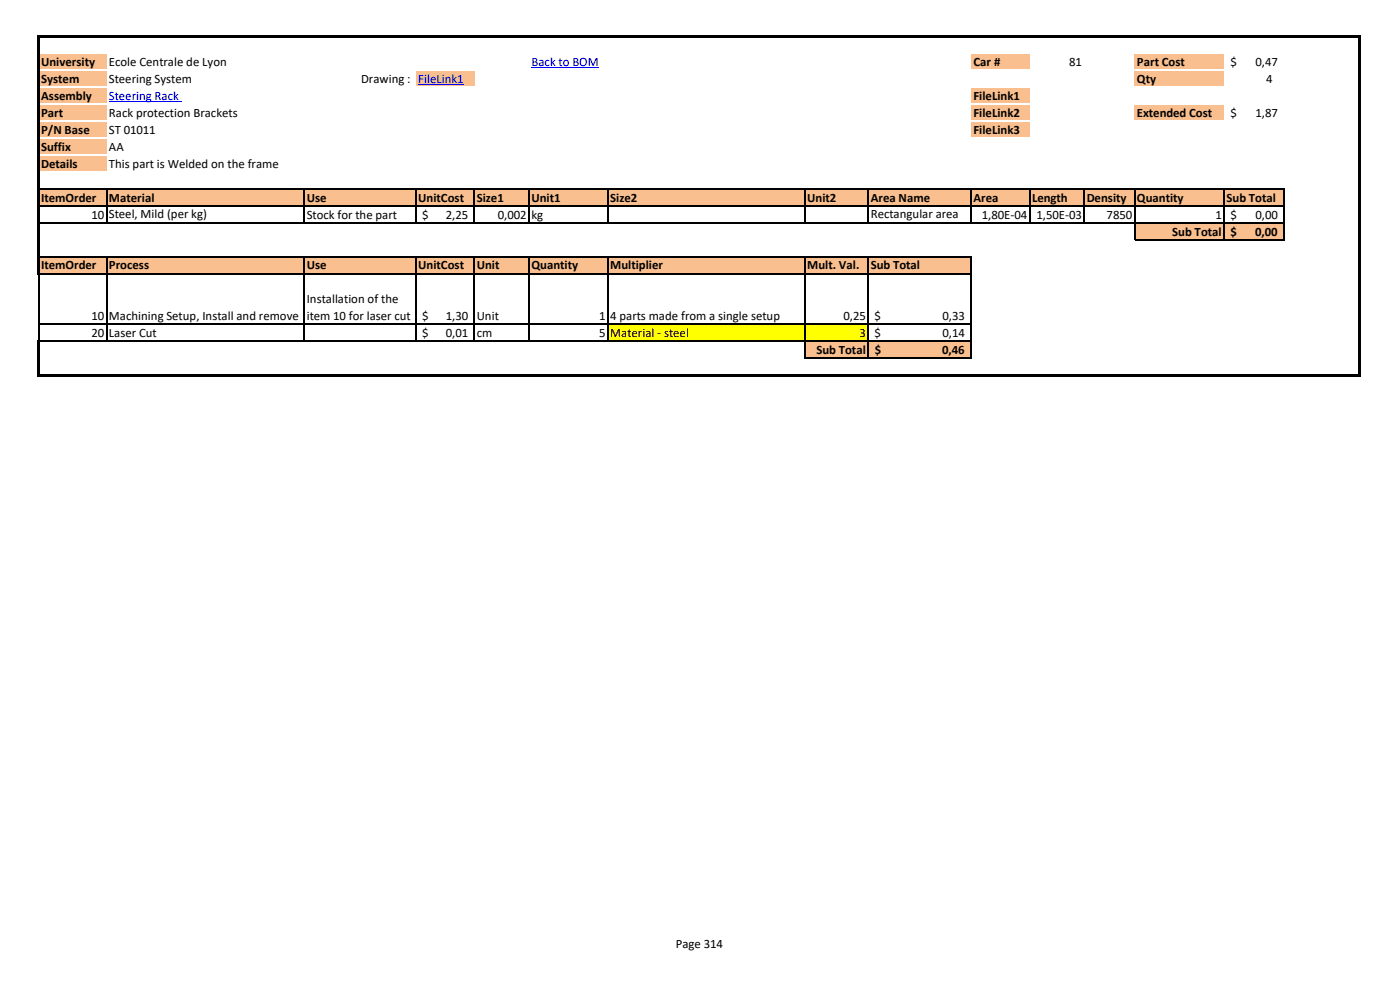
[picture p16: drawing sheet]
<svg xmlns="http://www.w3.org/2000/svg" width="297mm" height="210mm" viewBox="0 0 297 210" stroke-linecap="round" stroke-linejoin="round" font-family="sans-serif">
<defs><g id="words">
<g font-size="2.7">
<text x="8.7" y="14">University</text>
<text x="8.7" y="17.6">System</text>
<text x="23.1" y="14">Ecole Centrale de Lyon</text>
<text x="23.1" y="17.6">Steering System</text>
<text x="76.6" y="17.6">Drawing :</text>
<text x="206.5" y="14">Car #</text>
<text x="226.8" y="14">81</text>
<text x="241.2" y="14">Part Cost</text>
<text x="241.2" y="17.6">Qty</text>
<text x="261" y="14">$</text>
<text x="266.4" y="14">0,47</text>
<text x="268.6" y="17.6">4</text>
<text x="8.7" y="21.2">Assembly</text>
<text x="206.5" y="21.2">FileLink1</text>
<text x="8.7" y="24.8">Part</text>
<text x="8.7" y="28.4">P/N Base</text>
<text x="23.1" y="24.8">Rack protection Brackets</text>
<text x="23.1" y="28.4">ST 01011</text>
<text x="206.5" y="24.8">FileLink2</text>
<text x="206.5" y="28.4">FileLink3</text>
<text x="241.2" y="24.8">Extended Cost</text>
<text x="261" y="24.8">$</text>
<text x="266.4" y="24.8">1,87</text>
<text x="8.7" y="32">Suffix</text>
<text x="8.7" y="35.6">Details</text>
<text x="23.1" y="32">AA</text>
<text x="23.1" y="35.6">This part is Welded on the frame</text>
<text x="8.7" y="42.8">ItemOrder</text>
<text x="19.4" y="46.4">10</text>
<text x="23.1" y="42.8">Material</text>
<text x="23.1" y="46.3">Steel, Mild (per kg)</text>
<text x="65.1" y="42.8">Use</text>
<text x="65.1" y="46.4">Stock for the part</text>
<text x="88.7" y="42.8">UnitCost</text>
<text x="89.5" y="46.4">$</text>
<text x="94.6" y="46.4">2,25</text>
<text x="101.2" y="42.8">Size1</text>
<text x="105.6" y="46.4">0,002</text>
<text x="112.8" y="42.8">Unit1</text>
<text x="112.8" y="46.4">kg</text>
<text x="129.5" y="42.8">Size2</text>
<text x="171.3" y="42.8">Unit2</text>
<text x="184.7" y="42.8">Area Name</text>
<text x="184.7" y="46.3">Rectangular area</text>
<text x="206.5" y="42.8">Area</text>
<text x="208.3" y="46.4">1,80E-04</text>
<text x="218.9" y="42.8">Length</text>
<text x="219.9" y="46.4">1,50E-03</text>
<text x="230.5" y="42.8">Density</text>
<text x="234.8" y="46.4">7850</text>
<text x="241.2" y="42.8">Quantity</text>
<text x="257.8" y="46.4">1</text>
<text x="260.2" y="42.8">Sub Total</text>
<text x="261" y="46.4">$</text>
<text x="266.4" y="46.4">0,00</text>
<text x="248.7" y="50">Sub Total</text>
<text x="261.1" y="50">$</text>
<text x="266.3" y="50">0,00</text>
<text x="8.7" y="57.2">ItemOrder</text>
<text x="23.1" y="57.2">Process</text>
<text x="65.1" y="57.2">Use</text>
<text x="88.7" y="57.2">UnitCost</text>
<text x="101.2" y="57.2">Unit</text>
<text x="112.8" y="57.2">Quantity</text>
<text x="129.5" y="57.2">Multiplier</text>
<text x="171.3" y="57.2">Mult. Val.</text>
<text x="184.7" y="57.2">Sub Total</text>
<text x="65.1" y="64.2">Installation of the</text>
<text x="19.4" y="67.9">10</text>
<text x="19.4" y="71.5">20</text>
<text x="23.1" y="67.8">Machining Setup, Install and remove</text>
<text x="23.1" y="71.4">Laser Cut</text>
<text x="65.1" y="67.8">item 10 for laser cut</text>
<text x="89.5" y="67.9">$</text>
<text x="89.5" y="71.5">$</text>
<text x="94.6" y="67.9">1,30</text>
<text x="94.6" y="71.5">0,01</text>
<text x="101.2" y="67.8">Unit</text>
<text x="101.2" y="71.4">cm</text>
<text x="127.1" y="67.9">1</text>
<text x="127.1" y="71.5">5</text>
<text x="129.5" y="67.9">4 parts made from a single setup</text>
<text x="129.5" y="71.4">Material - steel</text>
<text x="179" y="67.9">0,25</text>
<text x="182.4" y="71.5">3</text>
<text x="185.5" y="67.9">$</text>
<text x="185.5" y="71.5">$</text>
<text x="200" y="67.9">0,33</text>
<text x="200" y="71.5">0,14</text>
<text x="173.2" y="75.1">Sub Total</text>
<text x="185.6" y="75.1">$</text>
<text x="199.9" y="75.1">0,46</text>
<text x="143.4" y="201.2">Page 314</text>
</g>
<g font-size="2.7" fill="#00f">
<text x="88.7" y="17.6">FileLink1</text>
<text x="112.8" y="14">Back to BOM</text>
<text x="23.1" y="21.2">Steering Rack</text>
</g>
</g></defs>
<g fill="#fabf8f">
<path d="M8.3 11.3h14.3v3.6h-14.3z" fill-rule="evenodd"/>
<path d="M206 11.3h12.5v3.6h-12.5z" fill-rule="evenodd"/>
<path d="M240.7 11.3h19.1v3.6h-19.1z" fill-rule="evenodd"/>
<path d="M8.3 14.9h14.3v3.6h-14.3z" fill-rule="evenodd"/>
<path d="M88.2 14.9h12.5v3.6h-12.5z" fill-rule="evenodd"/>
<path d="M240.7 14.9h19.1v3.6h-19.1z" fill-rule="evenodd"/>
<path d="M8.3 18.5h14.3v7.2h-14.3z" fill-rule="evenodd"/>
<path d="M206 18.5h12.5v7.2h-12.5z" fill-rule="evenodd"/>
<path d="M240.7 22.1h19.1v3.6h-19.1z" fill-rule="evenodd"/>
<path d="M8.3 25.7h14.3v3.6h-14.3z" fill-rule="evenodd"/>
<path d="M206 25.7h12.5v3.6h-12.5z" fill-rule="evenodd"/>
<path d="M8.3 29.3h14.3v7.2h-14.3z" fill-rule="evenodd"/>
<path d="M8.3 40.1h264.2v3.6h-264.2z" fill-rule="evenodd"/>
<path d="M240.7 47.3h31.8v3.6h-31.8z" fill-rule="evenodd"/>
<path d="M8.3 54.4h197.8v3.7h-197.8z" fill-rule="evenodd"/>
</g>
<path d="M129 68.8h55.3v3.6h-55.3z" fill-rule="evenodd" fill="#ff0"/>
<path d="M170.8 72.4h35.3v3.6h-35.3z" fill-rule="evenodd" fill="#fabf8f"/>
<path d="M88.7 17.9h9.7M112.8 14.4h14.2M23.1 21.6h15.5" fill="none" stroke="#00f" stroke-width=".21"/>
<g fill="#fff">
<path d="M8.5 11.1h14.1v.3h-14.1z" fill-rule="evenodd"/>
<path d="M206 11.1h12.5v.3h-12.5z" fill-rule="evenodd"/>
<path d="M8.5 14.7h14.1v.3h-14.1z" fill-rule="evenodd"/>
<path d="M88.2 14.7h12.5v.3h-12.5z" fill-rule="evenodd"/>
<path d="M206 14.7h12.5v.3h-12.5z" fill-rule="evenodd"/>
<path d="M8.5 18.3h14.1v.3h-14.1z" fill-rule="evenodd"/>
<path d="M88.2 18.3h12.5v.3h-12.5z" fill-rule="evenodd"/>
<path d="M206 18.3h12.5v.3h-12.5z" fill-rule="evenodd"/>
<path d="M8.5 21.9h14.1v.3h-14.1z" fill-rule="evenodd"/>
<path d="M88.2 21.9h12.5v.3h-12.5z" fill-rule="evenodd"/>
<path d="M206 21.9h12.5v.3h-12.5z" fill-rule="evenodd"/>
<path d="M8.5 25.5h14.1v.3h-14.1z" fill-rule="evenodd"/>
<path d="M88.2 25.5h12.5v.3h-12.5z" fill-rule="evenodd"/>
<path d="M206 25.5h12.5v.3h-12.5z" fill-rule="evenodd"/>
<path d="M8.5 29.1h14.1v.3h-14.1z" fill-rule="evenodd"/>
</g>
<g fill="none" stroke="#000" stroke-width=".25">
<path d="M8.2 58.2v14.1M22.6 40.2v7.2M22.6 54.6v17.9M64.6 40.2v7.2M64.6 54.6v17.9M88.2 40.2v7.2M88.2 54.6v17.9M100.6 40.2v7.2M100.6 54.6v17.9M112.2 40.2v7.2M112.2 54.6v17.9M129 40.2v7.2"/>
<path d="M129 54.6v17.9M170.8 40.2v7.2M170.8 54.6v21.5M184.2 40.2v7.2M184.2 54.6v21.5M206 40.2v7.2M206 54.6v21.5M218.4 40.2v7.2M230 40.2v7.2M240.7 40.2v10.8M259.7 40.2v10.8M272.4 40.2v10.8"/>
</g>
<g fill="#000">
<path d="M8.5 7.5h280.3v.4h-280.3z" fill-rule="evenodd"/>
<path d="M8 7.5h.5v50.7h-.5z" fill-rule="evenodd"/>
<path d="M8 72.3h.5v7.7h-.5z" fill-rule="evenodd"/>
<path d="M288.3 7.9h.5v72.1h-.5z" fill-rule="evenodd"/>
</g>
<g fill="#fff">
<path d="M240.7 11.1h19.1v.3h-19.1z" fill-rule="evenodd"/>
<path d="M240.7 14.7h19.1v.3h-19.1z" fill-rule="evenodd"/>
<path d="M240.7 18.3h19.1v.3h-19.1z" fill-rule="evenodd"/>
<path d="M240.7 21.9h19.1v.3h-19.1z" fill-rule="evenodd"/>
<path d="M240.7 25.5h19.1v.3h-19.1z" fill-rule="evenodd"/>
<path d="M206 29.1h12.5v.3h-12.5z" fill-rule="evenodd"/>
<path d="M8.5 32.7h14.1v.3h-14.1z" fill-rule="evenodd"/>
<path d="M8.5 36.3h14.1v.3h-14.1z" fill-rule="evenodd"/>
</g>
<path d="M8.5 40.1h264M8.5 43.7h264M8.5 47.3h264M8.5 54.4h197.6M8.5 58h197.6M240.8 50.8h31.7M8.3 68.8h197.8M8.5 72.4h197.6M170.9 76h35.2" fill="none" stroke="#000" stroke-width=".25"/>
<path d="M8.5 79.5h280.3v.5h-280.3z" fill-rule="evenodd" fill="#000"/>
<use href="#words"/>
</svg>
